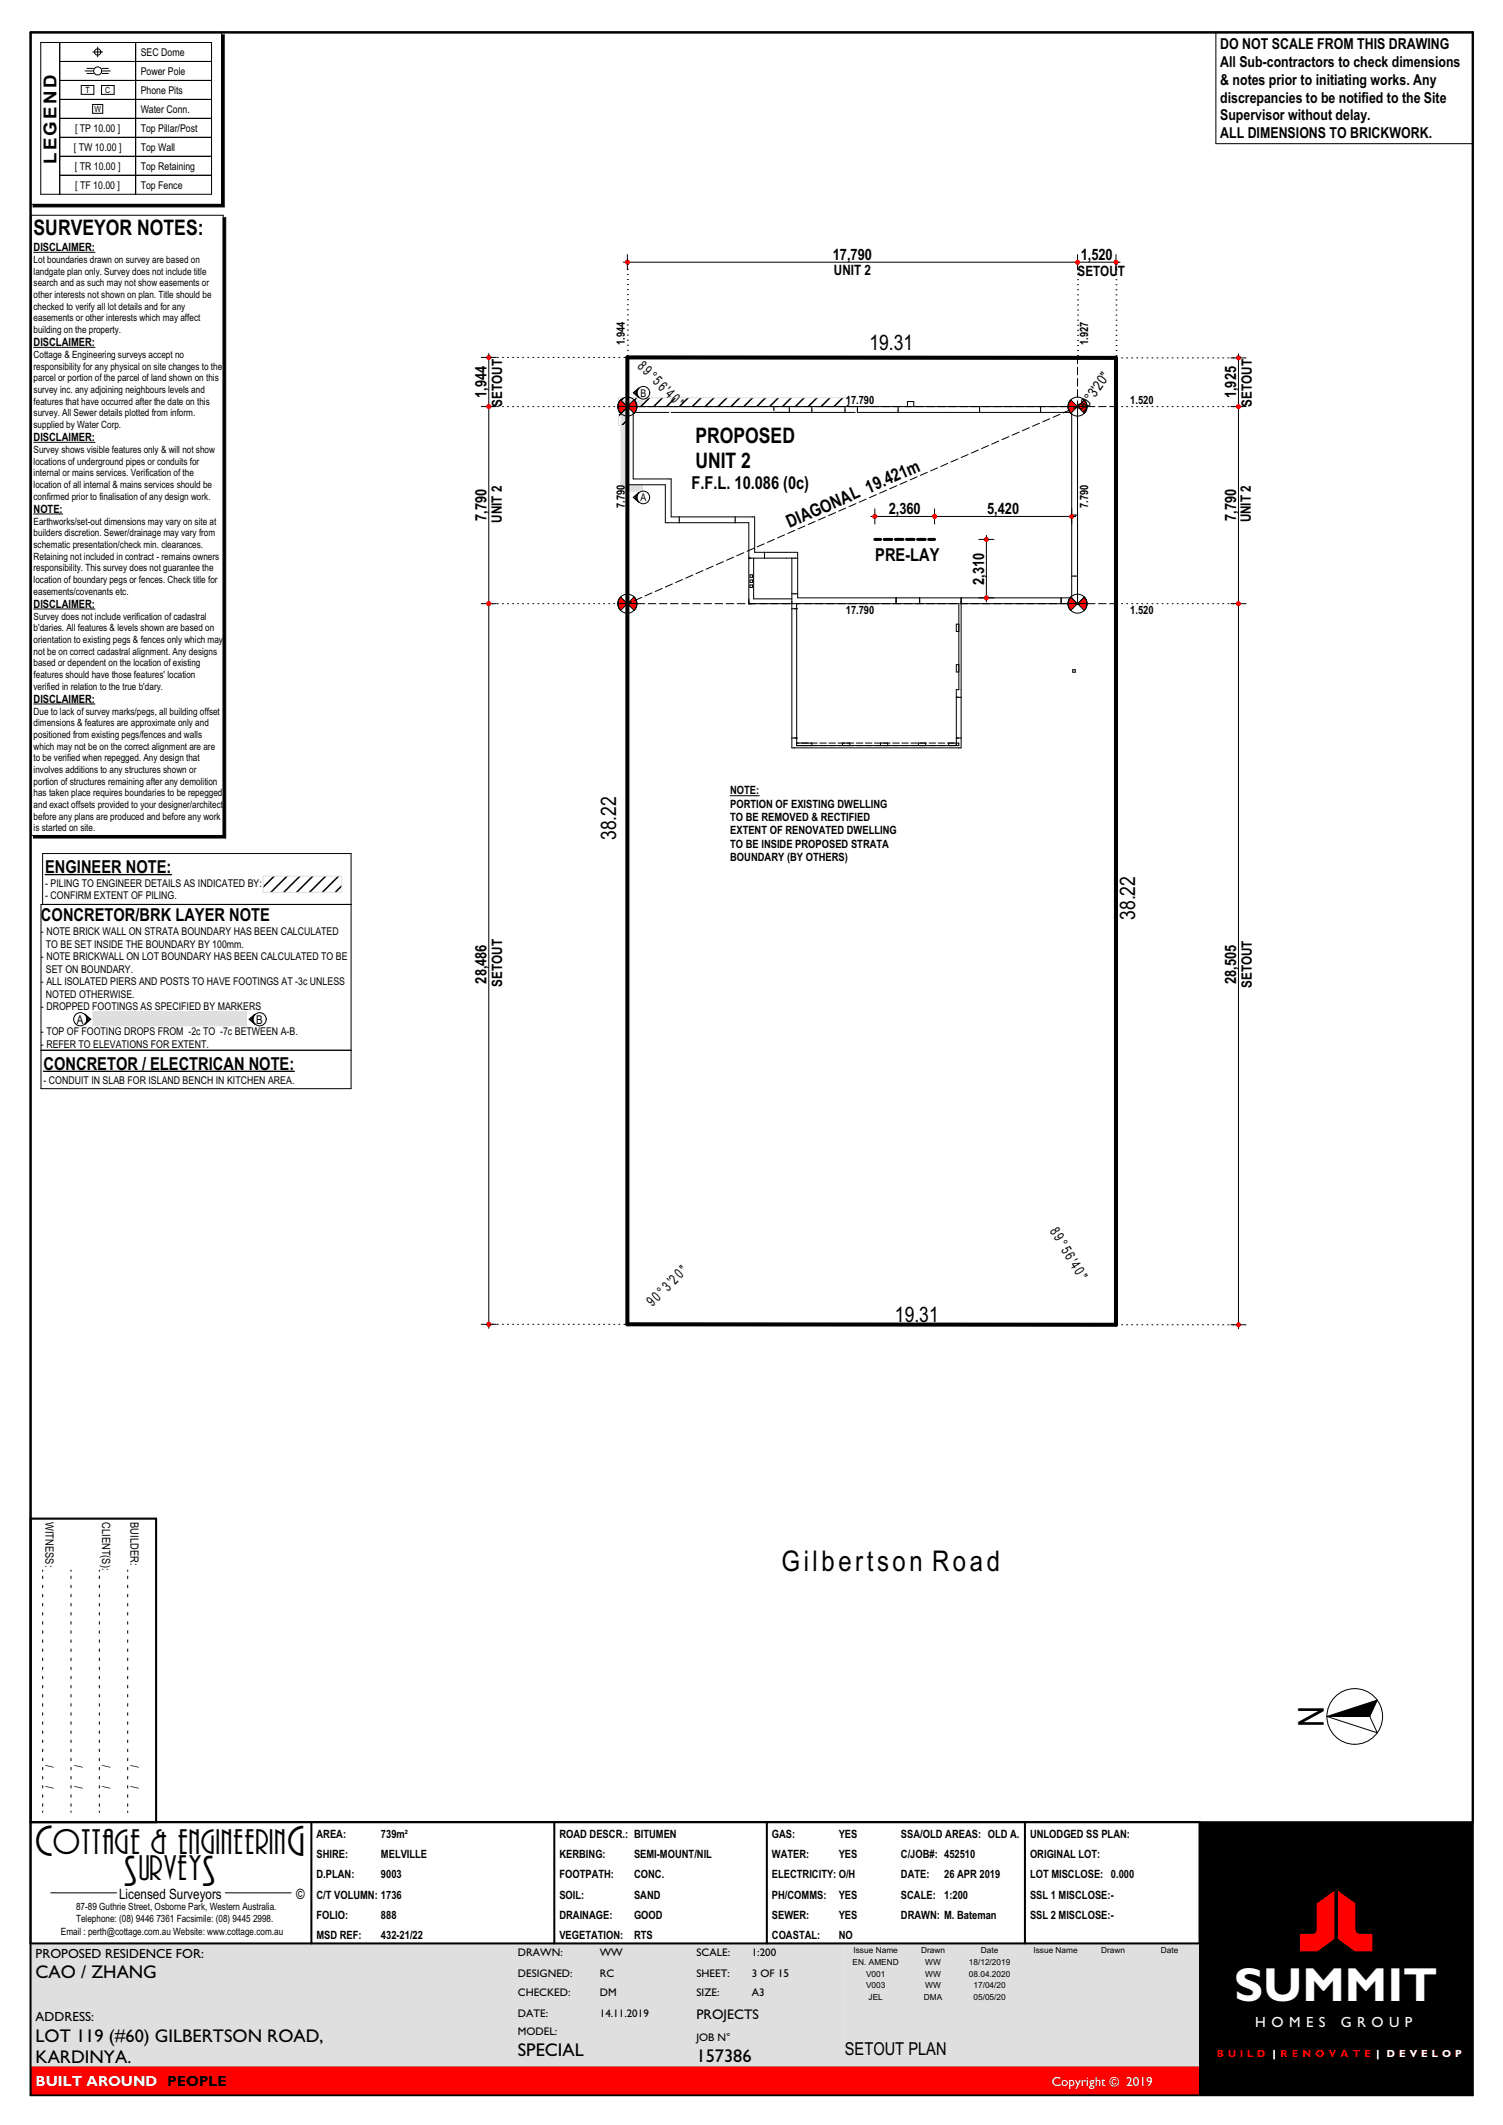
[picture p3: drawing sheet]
<svg xmlns="http://www.w3.org/2000/svg" width="297mm" height="420mm" viewBox="0 0 297 420" stroke-linecap="round" stroke-linejoin="round" font-family="sans-serif">
<defs><g id="words">
<text font-size="9.5" fill="#fff" x="243.9" y="395.5">SUMMIT</text>
<g font-size="8">
<text x="7" y="366.8">C</text>
<text x="56.8" y="366.8">G</text>
<text x="24.5" y="372.8">S</text>
<text x="40" y="372.8">S</text>
</g>
<text font-size="7.1" x="261.6" y="341.3" transform="rotate(-90 261.6 341.3)">N</text>
<g font-size="6.5">
<text x="10.5" y="366.4">OTTAGE &amp; ENGINEERIN</text>
<text x="27.5" y="371.6">URVEY</text>
</g>
<text font-size="5.6" x="154.4" y="310.4">Gilbertson Road</text>
<g font-size="4.2">
<text x="6.6" y="46.5">SURVEYOR NOTES:</text>
<text x="171.8" y="69.1">19.31</text>
<text x="137.4" y="87.5">PROPOSED</text>
<text x="137.4" y="92.4">UNIT 2</text>
<text x="121.8" y="166" transform="rotate(-90 121.8 166)">38.22</text>
<text x="224.3" y="181.8" transform="rotate(-90 224.3 181.8)">38.22</text>
<text x="176.9" y="261.2">19.31</text>
</g>
<g font-size="3.6">
<text x="7" y="391">CAO / ZHANG</text>
<text x="7" y="403.6">LOT 119 (#60) GILBERTSON ROAD,</text>
<text x="7" y="407.8">KARDINYA.</text>
<text x="102.3" y="406.3">SPECIAL</text>
<text x="137.6" y="407.6">157386</text>
</g>
<g font-size="3.5">
<text x="11.2" y="32.5" transform="rotate(-90 11.2 32.5)">LEGEND</text>
<text x="136.7" y="96.6">F.F.L. 10.086 (0c)</text>
<text x="156" y="104.4" transform="rotate(-24 156 104.4)">DIAGONAL 19.421m</text>
<text x="173" y="110.8">PRE-LAY</text>
<text x="8.9" y="172.5">ENGINEER NOTE:</text>
<text x="8.1" y="182.1">CONCRETOR/BRK LAYER NOTE</text>
<text x="8.6" y="211.4">CONCRETOR / ELECTRICAN NOTE:</text>
<text x="167" y="406.2">SETOUT PLAN</text>
</g>
<g font-size="3.1">
<text x="164.6" y="51.4">17,790</text>
<text x="213.6" y="51.4">1,520</text>
<text x="96.1" y="78.7" transform="rotate(-90 96.1 78.7)">1,944</text>
<text x="244.3" y="78.7" transform="rotate(-90 244.3 78.7)">1,925</text>
<text x="175.6" y="101.6">2,360</text>
<text x="195.1" y="101.6">5,420</text>
<text x="96.1" y="103" transform="rotate(-90 96.1 103)">7,790</text>
<text x="244.3" y="103" transform="rotate(-90 244.3 103)">7,790</text>
<text x="194.5" y="115.6" transform="rotate(-90 194.5 115.6)">2,310</text>
<text x="96.1" y="194.4" transform="rotate(-90 96.1 194.4)">28,486</text>
<text x="244.3" y="194.4" transform="rotate(-90 244.3 194.4)">28,505</text>
</g>
<g font-size="3">
<text x="241.1" y="9.6">DO NOT SCALE FROM THIS DRAWING</text>
<text x="241.1" y="13.2">All Sub-contractors to check dimensions</text>
<text x="241.1" y="16.7">&amp; notes prior to initiating works. Any</text>
<text x="241.1" y="20.3">discrepancies to be notified to the Site</text>
<text x="241.1" y="23.8">Supervisor without delay.</text>
<text x="241.1" y="27.4">ALL DIMENSIONS TO BRICKWORK.</text>
</g>
<g font-size="2.9" fill="#fff">
<text x="248.1" y="400.6">H O M E S</text>
<text x="264.9" y="400.6">G R O U P</text>
<text x="7" y="412.3">BUILT AROUND PEOPLE</text>
</g>
<g font-size="2.8">
<text x="164.8" y="54.3">UNIT 2</text>
<text x="212.9" y="54.5">SETOUT</text>
<text x="125.8" y="72.5" transform="rotate(45 125.8 72.5)">89°56'40&quot;</text>
<text x="99.2" y="80.4" transform="rotate(-90 99.2 80.4)">SETOUT</text>
<text x="214.3" y="81.6" transform="rotate(-55 214.3 81.6)">90°3'20&quot;</text>
<text x="247.4" y="80.4" transform="rotate(-90 247.4 80.4)">SETOUT</text>
<text x="99.1" y="103.4" transform="rotate(-90 99.1 103.4)">UNIT 2</text>
<text x="247.2" y="103.3" transform="rotate(-90 247.2 103.3)">UNIT 2</text>
<text x="99.2" y="195" transform="rotate(-90 99.2 195)">SETOUT</text>
<text x="247.4" y="195.3" transform="rotate(-90 247.4 195.3)">SETOUT</text>
<text x="207.4" y="243.3" transform="rotate(59 207.4 243.3)">89°56'40&quot;</text>
<text x="129" y="258.4" transform="rotate(-45 129 258.4)">90°3'20&quot;</text>
<text x="23.5" y="375.3">Licensed Surveyors</text>
<text x="58.5" y="375.3">©</text>
<text x="137.6" y="399.1">PROJECTS</text>
</g>
<g font-size="2.6">
<text x="7" y="387.1">PROPOSED RESIDENCE FOR:</text>
<text x="7" y="399.5">ADDRESS:</text>
</g>
<text font-size="2.6" fill="#fff" x="207.8" y="412.4">Copyright © 2019</text>
<text font-size="2.5" x="277.6" y="398.5">200</text>
<g font-size="2.4">
<text x="15.2" y="202.3">A</text>
<text x="50.7" y="202.3">B</text>
</g>
<g font-size="2.3">
<text x="6.6" y="49.6">DISCLAIMER:</text>
<text x="6.6" y="68.4">DISCLAIMER:</text>
<text x="123.5" y="68.1" transform="rotate(-90 123.5 68.1)">1.944</text>
<text x="215" y="68.1" transform="rotate(-90 215 68.1)">1.927</text>
<text x="167.1" y="79.8">17.790</text>
<text x="223.4" y="79.8">1.520</text>
<text x="6.6" y="87.2">DISCLAIMER:</text>
<text x="6.6" y="101.3">NOTE:</text>
<text x="123.5" y="100.4" transform="rotate(-90 123.5 100.4)">7.790</text>
<text x="215" y="100.4" transform="rotate(-90 215 100.4)">7.790</text>
<text x="6.6" y="120.1">DISCLAIMER:</text>
<text x="167.1" y="121.4">17.790</text>
<text x="223.4" y="121.4">1.520</text>
<text x="6.6" y="138.9">DISCLAIMER:</text>
<text x="144.3" y="157">NOTE:</text>
<text x="144.3" y="159.6">PORTION OF EXISTING DWELLING</text>
<text x="144.3" y="162.3">TO BE REMOVED &amp; RECTIFIED</text>
<text x="144.3" y="164.9">EXTENT OF RENOVATED DWELLING</text>
<text x="144.3" y="167.5">TO BE INSIDE PROPOSED STRATA</text>
<text x="144.3" y="170.2">BOUNDARY (BY OTHERS)</text>
<text x="9" y="300.8" transform="rotate(90 9 300.8)">WITNESS:</text>
<text x="20.2" y="300.8" transform="rotate(90 20.2 300.8)">CLIENT(S):</text>
<text x="25.8" y="300.8" transform="rotate(90 25.8 300.8)">BUILDER:</text>
<text x="9" y="348.8" transform="rotate(90 9 348.8)">/</text>
<text x="9" y="352.9" transform="rotate(90 9 352.9)">/</text>
<text x="14.7" y="348.8" transform="rotate(90 14.7 348.8)">/</text>
<text x="14.7" y="352.9" transform="rotate(90 14.7 352.9)">/</text>
<text x="20.2" y="348.8" transform="rotate(90 20.2 348.8)">/</text>
<text x="20.2" y="352.9" transform="rotate(90 20.2 352.9)">/</text>
<text x="25.8" y="348.8" transform="rotate(90 25.8 348.8)">/</text>
<text x="25.8" y="352.9" transform="rotate(90 25.8 352.9)">/</text>
<text x="62.5" y="363.2">AREA:</text>
<text x="75.3" y="363.2">739m²</text>
<text x="110.5" y="363.2">ROAD DESCR.: BITUMEN</text>
<text x="152.5" y="363.2">GAS:</text>
<text x="165.7" y="363.2">YES</text>
<text x="178" y="363.2">SSA/OLD AREAS: OLD A.</text>
<text x="203.5" y="363.2">UNLODGED SS PLAN:</text>
<text x="62.5" y="367.2">SHIRE:</text>
<text x="62.5" y="371.2">D.PLAN:</text>
<text x="75.3" y="367.2">MELVILLE</text>
<text x="75.3" y="371.2">9003</text>
<text x="110.5" y="367.2">KERBING:</text>
<text x="110.5" y="371.2">FOOTPATH:</text>
<text x="125.3" y="367.2">SEMI-MOUNT/NIL</text>
<text x="125.3" y="371.2">CONC.</text>
<text x="152.5" y="367.2">WATER:</text>
<text x="152.5" y="371.2">ELECTRICITY: O/H</text>
<text x="165.7" y="367.2">YES</text>
<text x="178" y="367.2">C/JOB#: 452510</text>
<text x="178" y="371.2">DATE:</text>
<text x="186.6" y="371.2">26 APR 2019</text>
<text x="203.5" y="367.2">ORIGINAL LOT:</text>
<text x="203.5" y="371.2">LOT MISCLOSE: 0.000</text>
<text x="62.5" y="375.2">C/T VOLUMN: 1736</text>
<text x="110.5" y="375.2">SOIL:</text>
<text x="125.3" y="375.2">SAND</text>
<text x="152.5" y="375.2">PH/COMMS:</text>
<text x="165.7" y="375.2">YES</text>
<text x="178" y="375.2">SCALE:</text>
<text x="186.6" y="375.2">1:200</text>
<text x="203.5" y="375.2">SSL 1 MISCLOSE:-</text>
<text x="62.5" y="379.2">FOLIO:</text>
<text x="62.5" y="383.2">MSD REF:</text>
<text x="75.3" y="379.2">888</text>
<text x="75.3" y="383.2">432-21/22</text>
<text x="110.5" y="379.2">DRAINAGE:</text>
<text x="110.5" y="383.2">VEGETATION:</text>
<text x="125.3" y="379.2">GOOD</text>
<text x="125.3" y="383.2">RTS</text>
<text x="152.5" y="379.2">SEWER:</text>
<text x="152.5" y="383.2">COASTAL:</text>
<text x="165.7" y="379.2">YES</text>
<text x="165.7" y="383.2">NO</text>
<text x="178" y="379.2">DRAWN: M. Bateman</text>
<text x="203.5" y="379.2">SSL 2 MISCLOSE:-</text>
</g>
<g font-size="2.2">
<text x="102.3" y="386.7">DRAWN:</text>
<text x="118.5" y="386.7">WW</text>
<text x="137.6" y="386.7">SCALE:</text>
<text x="148.6" y="386.7">1:200</text>
<text x="102.3" y="394.6">CHECKED:</text>
<text x="102.3" y="390.7">DESIGNED:</text>
<text x="118.5" y="390.7">RC</text>
<text x="118.5" y="394.6">DM</text>
<text x="137.6" y="390.7">SHEET:</text>
<text x="137.6" y="394.6">SIZE:</text>
<text x="148.6" y="390.7">3 OF 15</text>
<text x="148.6" y="394.5">A3</text>
<text x="102.3" y="398.6">DATE:</text>
<text x="118.5" y="398.6">14.11.2019</text>
<text x="102.3" y="402.2">MODEL:</text>
<text x="137.6" y="403.4">JOB N°</text>
</g>
<g font-size="2.1">
<text x="27.8" y="11">SEC Dome</text>
<text x="27.8" y="14.8">Power Pole</text>
<text x="27.8" y="18.5">Phone Pits</text>
<text x="27.8" y="22.3">Water Conn.</text>
<text x="14.6" y="29.8">[ TW 10.00 ]</text>
<text x="14.8" y="26">[ TP 10.00 ]</text>
<text x="27.8" y="29.8">Top Wall</text>
<text x="27.8" y="26">Top Pillar/Post</text>
<text x="14.8" y="33.5">[ TR 10.00 ]</text>
<text x="27.8" y="33.5">Top Retaining</text>
<text x="14.9" y="37.3">[ TF 10.00 ]</text>
<text x="27.8" y="37.3">Top Fence</text>
<text x="126.6" y="78.4">B</text>
<text x="126.5" y="99.1">A</text>
<text x="8.9" y="175.3">- PILING TO ENGINEER DETAILS AS INDICATED BY:</text>
<text x="8.9" y="177.8">- CONFIRM EXTENT OF PILING.</text>
<text x="8.1" y="184.9">-</text>
<text x="9.2" y="184.9">NOTE BRICK WALL ON STRATA BOUNDARY HAS BEEN CALCULATED</text>
<text x="8.1" y="189.8">-</text>
<text x="9.1" y="187.3">TO BE SET INSIDE THE BOUNDARY BY 100mm.</text>
<text x="9.2" y="189.8">NOTE BRICKWALL ON LOT BOUNDARY HAS BEEN CALCULATED TO BE</text>
<text x="8.1" y="194.7">-</text>
<text x="9.1" y="192.3">SET ON BOUNDARY.</text>
<text x="9.1" y="197.2">NOTED OTHERWISE.</text>
<text x="9.2" y="194.7">ALL ISOLATED PIERS AND POSTS TO HAVE FOOTINGS AT -3c UNLESS</text>
<text x="8.1" y="199.7">-</text>
<text x="9.2" y="199.7">DROPPED FOOTINGS AS SPECIFIED BY MARKERS</text>
<text x="8.1" y="204.6">-</text>
<text x="8.1" y="207.1">-</text>
<text x="9.2" y="204.6">TOP OF FOOTING DROPS FROM -2c TO -7c BETWEEN A-B.</text>
<text x="9.2" y="207.1">REFER TO ELEVATIONS FOR EXTENT.</text>
<text x="8.6" y="214.2">- CONDUIT IN SLAB FOR ISLAND BENCH IN KITCHEN AREA.</text>
</g>
<g font-size="2">
<text x="6.6" y="52">Lot boundaries drawn on survey are based on</text>
<text x="6.6" y="54.3">landgate plan only. Survey does not include title</text>
<text x="6.6" y="56.6">search and as such may not show easements or</text>
<text x="6.6" y="58.9">other interests not shown on plan. Title should be</text>
<text x="6.6" y="61.2">checked to verify all lot details and for any</text>
<text x="6.6" y="63.5">easements or other interests which may affect</text>
<text x="6.6" y="65.8">building on the property.</text>
<text x="6.6" y="70.8">Cottage &amp; Engineering surveys accept no</text>
<text x="6.6" y="73.1">responsibility for any physical on site changes to the</text>
<text x="6.6" y="75.4">parcel or portion of the parcel of land shown on this</text>
<text x="6.6" y="77.7">survey inc. any adjoining neighbours levels and</text>
<text x="6.6" y="80">features that have occurred after the date on this</text>
<text x="6.6" y="82.3">survey. All Sewer details plotted from inform.</text>
<text x="6.6" y="84.6">supplied by Water Corp.</text>
<text x="6.6" y="89.5">Survey shows visible features only &amp; will not show</text>
<text x="6.6" y="91.8">locations of underground pipes or conduits for</text>
<text x="6.6" y="94.1">internal or mains services. Verification of the</text>
<text x="6.6" y="96.4">location of all internal &amp; mains services should be</text>
<text x="6.6" y="98.8">confirmed prior to finalisation of any design work.</text>
<text x="6.6" y="103.7">Earthworks/set-out dimensions may vary on site at</text>
<text x="6.6" y="106">builders discretion. Sewer/drainage may vary from</text>
<text x="6.6" y="108.3">schematic presentation/check min. clearances.</text>
<text x="6.6" y="110.6">Retaining not included in contract - remains owners</text>
<text x="6.6" y="112.9">responsibility. This survey does not guarantee the</text>
<text x="6.6" y="115.2">location of boundary pegs or fences. Check title for</text>
<text x="6.6" y="117.5">easements/covenants etc.</text>
<text x="6.6" y="122.5">Survey does not include verification of cadastral</text>
<text x="6.6" y="124.8">b'daries. All features &amp; levels shown are based on</text>
<text x="6.6" y="127.1">orientation to existing pegs &amp; fences only which may</text>
<text x="6.6" y="129.4">not be on correct cadastral alignment. Any designs</text>
<text x="6.6" y="131.7">based or dependent on the location of existing</text>
<text x="6.6" y="134">features should have those features' location</text>
<text x="6.6" y="136.3">verified in relation to the true b'dary.</text>
<text x="6.6" y="141.2">Due to lack of survey marks/pegs, all building offset</text>
<text x="6.6" y="143.6">dimensions &amp; features are approximate only and</text>
<text x="6.6" y="145.9">positioned from existing pegs/fences and walls</text>
<text x="6.6" y="148.2">which may not be on the correct alignment are are</text>
<text x="6.6" y="150.5">to be verified when repegged. Any design that</text>
<text x="6.6" y="152.8">involves additions to any structures shown or</text>
<text x="6.6" y="155.1">portion of structures remaining after any demolition</text>
<text x="6.6" y="157.4">has taken place requires boundaries to be repegged</text>
<text x="6.6" y="159.7">and exact offsets provided to your designer/architect</text>
<text x="6.6" y="162">before any plans are produced and before any work</text>
<text x="6.6" y="164.3">is started on site.</text>
<text x="15" y="377.5">87-89 Guthrie Street, Osborne Park, Western Australia.</text>
<text x="12" y="382.5">Email : perth@cottage.com.au Website: www.cottage.com.au</text>
<text x="15" y="380">Telephone: (08) 9446 7361 Facsimile: (08) 9445 2998.</text>
</g>
<g font-size="2" fill="#f00">
<text x="240.4" y="406.5">B U I L D</text>
<text x="274" y="406.5">D E V E L O P</text>
</g>
<text font-size="2" fill="#fff" x="251.5" y="406.5">| R E N O V A T E |</text>
<g font-size="1.7">
<text x="16.9" y="18.4">T</text>
<text x="18.6" y="22.1">W</text>
<text x="20.8" y="18.4">C</text>
</g>
<g font-size="1.6">
<text x="168.5" y="388.4">EN. AMEND</text>
<text x="168.7" y="386">Issue Name</text>
<text x="182" y="386">Drawn</text>
<text x="182.8" y="388.4">WW</text>
<text x="191.5" y="388.4">18/12/2019</text>
<text x="193.8" y="386">Date</text>
<text x="204.2" y="386">Issue Name</text>
<text x="217.6" y="386">Drawn</text>
<text x="229.4" y="386">Date</text>
<text x="171.1" y="390.7">V001</text>
<text x="171.1" y="393">V003</text>
<text x="171.6" y="395.2">JEL</text>
<text x="182.6" y="395.2">DMA</text>
<text x="182.8" y="390.7">WW</text>
<text x="182.8" y="393">WW</text>
<text x="191.5" y="390.7">08.04.2020</text>
<text x="192.4" y="393">17/04/20</text>
<text x="192.4" y="395.2">05/05/20</text>
</g>
</g></defs>
<path d="M166.9 384.1h70.1v18.6h-70.1z" fill-rule="evenodd" fill="#dfdfdf"/>
<!-- layer: O__TITLE -->
<path d="M6 408.4h231v5.7h-231z" fill-rule="evenodd" fill="#f00"/>
<path d="M6 384.1h160.9v18.6h70.1v5.7h-231z" fill-rule="evenodd" fill="#dfdfdf"/>
<path d="M237 360.1h54v54h-54z" fill-rule="evenodd" fill="#000"/>
<g fill="#f00">
<path d="M260.2 376.2l3.5-2.5v9.5l-3.4 2.5h-3.4v-3.5h2.6l.6-.3 .1-.4z" fill-rule="evenodd"/>
<path d="M264.4 373.7l3.5 2.5v5.3l.1 .4 .6 .3h2.6v3.5h-3.4l-3.4-2.5z" fill-rule="evenodd"/>
</g>
<g fill="none" stroke="#000" stroke-width=".2">
<path d="M240.3 6.4h50.7v22h-50.7zM6 300.1h24.8v60h-24.8zM8.4 310.3v.3M8.4 311.5v.5M8.4 313.3v.5M8.4 315.1v.5M8.4 316.9v.5M8.4 318.7v.5M14 310.3v.3M14 311.5v.5M14 313.3v.5M14 315.1v.5"/>
<path d="M14 316.9v.5M14 318.7v.5M19.6 310.3v.3M19.6 311.5v.5M19.6 313.3v.5M19.6 315.1v.5M19.6 316.9v.5M19.6 318.7v.5M25.2 310.3v.3M25.2 311.5v.5M25.2 313.3v.5M25.2 315.1v.5"/>
<path d="M25.2 316.9v.5M25.2 318.7v.5M8.4 320.5v.5M8.4 322.3v.5M8.4 324.1v.5M8.4 325.9v.5M8.4 327.7v.5M8.4 329.5v.5M8.4 331.3v.5M8.4 333.1v.5M8.4 334.9v.5M8.4 336.7v.5"/>
<path d="M8.4 338.5v.5M14 320.5v.5M14 322.3v.5M14 324.1v.5M14 325.9v.5M14 327.7v.5M14 329.5v.5M14 331.3v.5M14 333.1v.5M14 334.9v.5M14 336.7v.5M14 338.5v.5"/>
<path d="M19.6 320.5v.5M19.6 322.3v.5M19.6 324.1v.5M19.6 325.9v.5M19.6 327.7v.5M19.6 329.5v.5M19.6 331.3v.5M19.6 333.1v.5M19.6 334.9v.5M19.6 336.7v.5M19.6 338.5v.5M25.2 320.5v.5"/>
<path d="M25.2 322.3v.5M25.2 324.1v.5M25.2 325.9v.5M25.2 327.7v.5M25.2 329.5v.5M25.2 331.3v.5M25.2 333.1v.5M25.2 334.9v.5M25.2 336.7v.5M25.2 338.5v.5M262.2 339.3l10-3.3-1.5 3.3M262.2 339.3h8.5"/>
<path d="M262.2 339.3l10 3.2-1.5-3.2M8.4 340.3v.5M8.4 342.1v.5M8.4 343.9v.5M8.4 345.7v.5M8.4 347.5v.5M8.4 349.3v.5M8.4 351.1v.5M8.4 352.9v.5M8.4 354.7v.5M8.4 356.5v.5M8.4 358v.2"/>
<path d="M14 340.3v.5M14 342.1v.5M14 343.9v.5M14 345.7v.5M14 347.5v.5M14 349.3v.5M14 351.1v.5M14 352.9v.5M14 354.7v.5M14 356.5v.5M14 358v.2M19.6 340.3v.5"/>
<path d="M19.6 342.1v.5M19.6 343.9v.5M19.6 345.7v.5M19.6 347.5v.5M19.6 349.3v.5M19.6 351.1v.5M19.6 352.9v.5M19.6 354.7v.5M19.6 356.5v.5M19.6 358v.2M25.2 340.3v.5M25.2 342.1v.5"/>
<path d="M25.2 343.9v.5M25.2 345.7v.5M25.2 347.5v.5M25.2 349.3v.5M25.2 351.1v.5M25.2 352.9v.5M25.2 354.7v.5M25.2 356.5v.5M25.2 358v.2M10 374.1h13M44.5 374.1h13"/>
<circle cx="267.7" cy="339.3" r="5.5"/>
</g>
<path d="M6 6.4h285v407.7h-285zM6 360.1h231v24h-231M61.5 360.1v24M109.5 360.1v24M151.5 360.1v24M202.5 360.1v24" fill="none" stroke="#000" stroke-width=".4"/>
<path d="M262.2 339.3l10-3.3-1.5 3.3z" fill="#000"/>
<!-- layer: 3 WALL 01_external -->
<g fill="none" stroke="#000" stroke-width=".2">
<path d="M157.9 146.9h-.5v.5h.5M158.4 146.9h1.3M158.4 147.4h1.3M160.2 146.9h1.3M160.2 147.4h1.3M162 146.9h1.3M162 147.4h1.3M163.8 146.9h1.3M163.8 147.4h1.3M165.6 146.9h1.3M165.6 147.4h1.3M167.4 146.9h1.3"/>
<path d="M167.4 147.4h1.3M169.2 146.9h1.3M169.2 147.4h1.3M171 146.9h1.3M171 147.4h1.3M172.8 146.9h1.3M172.8 147.4h1.3M174.6 146.9h1.3M174.6 147.4h1.3M176.4 146.9h1.3M176.4 147.4h1.3M178.2 146.9h1.3"/>
<path d="M178.2 147.4h1.3M180 146.9h1.3M180 147.4h1.3M181.8 146.9h1.3M181.8 147.4h1.3M183.6 146.9h1.3M183.6 147.4h1.3M185.4 146.9h1.3M185.4 147.4h1.3M187.2 146.9h1.3M187.2 147.4h1.3M189 146.9h.5v.5h-.5"/>
</g>
<!-- layer: 1 SITE 04_setout -->
<g fill="#000">
<path d="M16.8 200.5l1.1 1h-.7l-.1-.6z" fill-rule="evenodd"/>
<path d="M17.2 201.5h.7l-1.1 .9 .3-.4z" fill-rule="evenodd"/>
<path d="M49.2 201.5h.7l.1 .5 .3 .4z" fill-rule="evenodd"/>
<path d="M49.2 201.5l1.1-1-.3 .4-.1 .6z" fill-rule="evenodd"/>
</g>
<g fill="none" stroke="#000" stroke-width=".2">
<path d="M16.8 200.5l1.1 1-1.1 .9a1.37 1.37 0 0 0 0-1.9zM49.2 201.5l1.1-1a1.37 1.37 0 0 0 0 1.9z"/>
<circle cx="15.9" cy="201.5" r="1.3"/>
<circle cx="51.3" cy="201.5" r="1.3"/>
</g>
<!-- layer: 3 WALL 06_build up -->
<path d="M122.7 79.1h4.3v1.3h-3v15.4h3v1.3h-4.3z" fill-rule="evenodd" fill="#dfdfdf"/>
<path d="M122.7 79.1h4.3v1.3h-3v15.4h3v1.3h-4.3z" fill="none" stroke="#dfdfdf" stroke-width=".2"/>
<!-- layer: 3 WALL 06_PILING -->
<g fill="none" stroke="#000" stroke-width=".3">
<path d="M123.3 78.6l-1.1 1.1M125.8 78.6l-1.7 1.8M128.4 78.6l-1.8 1.8M130.9 78.6l-1.7 1.8M133.5 78.6l-1.8 1.8M136 78.6l-1.7 1.8M138.5 78.6l-1.7 1.8M141.1 78.6l-1.8 1.8M143.6 78.6l-1.7 1.8M146.2 78.6l-1.8 1.8M148.7 78.6l-1.7 1.8M151.3 78.6l-1.8 1.8"/>
<path d="M153.8 78.6l-1.7 1.8M156.4 78.6l-1.8 1.8M158.9 78.6l-1.7 1.8M161.5 78.6l-1.8 1.8M164 78.6l-1.7 1.8M166.6 78.6l-1.8 1.8M167.8 79.9l-.5 .5M124 83l-1.1 1.1M124 80.5l-1.8 1.7"/>
</g>
<path d="M122.2 78.6h45.6v1.8h-43.8v3.7h-1.8z" fill="none" stroke="#dfdfdf" stroke-width=".2"/>
<!-- layer: 1 SITE 04_setout -->
<path d="M18.4 200h30.3v2.8h-30.3z" fill-rule="evenodd" fill="#dfdfdf"/>
<path d="M52 173.2h15.5v3.2h-15.5zM18.4 200h30.3v2.8h-30.3z" fill="none" stroke="#dfdfdf" stroke-width=".2"/>
<path d="M54.2 173.2l-2.2 2.2M56.7 173.2l-3.2 3.2M59.3 173.2l-3.2 3.2M61.8 173.2l-3.2 3.2M64.4 173.2l-3.2 3.2M66.9 173.2l-3.2 3.2M67.5 175.1l-1.3 1.3" fill="none" stroke="#000" stroke-width=".3"/>
<!-- layer: 3 WALL 01_external -->
<g fill="none" stroke="#000" stroke-width=".2">
<path d="M131.5 80.4h-7.5v15.4h7.5v7.5h16.5v16M131.5 81.5h-6.4v13.2h7.5v7.5h16.5v7h8.5v9h54.2v-36.7h-33.9M177.9 80.4h35v38.9h-23v-1.1M193.6 80.4v1.1M205.6 80.4v1.1M134.2 102.2v1.1M145.3 102.2v1.1M148 110.3h.1M148 119.3h.1M148 110.3h9.6M148 119.3h8.5M148.9 110.3v8.1h7.6"/>
<path d="M151.1 109.2v1.1M156.5 119.3h.1M156.5 110.3v9M156.5 117.4h1.1M157.4 119.3h32.1M177.1 118.2v1.1M181.7 118.2v1.1M209.7 118.2v1.1M211.8 101.8h1.1M211.8 113.9h1.1M189 137.8h.1M189 137.8h.9"/>
<path d="M189 123.4h.5v1.4h-.5zM189 131.4h.5v1.4h-.5zM189.5 136.3h-.5v11.1h-31.6M189.9 136.3v11.5h-33.4M157.4 146.9h3v.5M166.5 147.4v-.5h1.4v.5M174 147.4v-.5h1.4v.5M181.5 147.4v-.5h1.4v.5M189 145.9h.1M189 145.9h.9M189 146.9h-1.5v.5"/>
</g>
<path d="M160.4 80.4h6.6v1.1h-6.6z" fill-rule="evenodd" fill="#fff"/>
<path d="M131.5 81.5h.7M131.5 80.4h46.4M132.6 81.5h36.4M152.9 80.4v.7M156 80.4v1.1M160.4 80.4v1.1M167 80.4v1.1M169.4 80.4v1.1h8.5M177.5 80.4v1.1M189.5 119.3v17M189.9 119.3v17" fill="none" stroke="#000" stroke-width=".2"/>
<!-- layer: 1 SITE 04_setout -->
<g fill="#000">
<path d="M125.1 77.6h.7l.1 .5 .3 .5z" fill-rule="evenodd"/>
<path d="M125.1 77.6l1.1-.9-.3 .4-.1 .5z" fill-rule="evenodd"/>
<path d="M125.1 98.3l1.1-.9-.3 .4-.1 .5z" fill-rule="evenodd"/>
<path d="M125.1 98.3h.7l.1 .5 .3 .4z" fill-rule="evenodd"/>
</g>
<g fill="none" stroke="#000" stroke-width=".2">
<path d="M125.1 77.6l1.1-.9a1.31 1.31 0 0 0 0 1.9zM125.1 98.3l1.1-.9a1.31 1.31 0 0 0 0 1.8z"/>
<circle cx="127.1" cy="77.6" r="1.25"/>
<circle cx="127.1" cy="98.3" r="1.25"/>
</g>
<path d="M122.6 118l1.4 1.3h-1.9l.1-.7z" fill-rule="evenodd" fill="#f00"/>
<path d="M122.6 118l1.4 1.3h-1.9l.1-.7z" fill="none" stroke="#000" stroke-width=".2"/>
<path d="M122.1 119.3h1.9l-1.4 1.3-.4-.6z" fill-rule="evenodd" fill="#f00"/>
<path d="M122.1 119.3h1.9l-1.4 1.3-.4-.6z" fill="none" stroke="#000" stroke-width=".2"/>
<path d="M125.3 118l.4 .6 .1 .7h-1.8z" fill-rule="evenodd" fill="#f00"/>
<path d="M124 119.3l1.3-1.3 .4 .6 .1 .7z" fill="none" stroke="#000" stroke-width=".2"/>
<path d="M124 119.3h1.8v.3l-.5 1z" fill-rule="evenodd" fill="#f00"/>
<path d="M124 119.3h1.8v.3l-.5 1z" fill="none" stroke="#000" stroke-width=".2"/>
<path d="M211.6 118l1.3 1.3h-1.9l.2-.7z" fill-rule="evenodd" fill="#f00"/>
<path d="M211.6 118l1.3 1.3h-1.9l.2-.7z" fill="none" stroke="#000" stroke-width=".2"/>
<path d="M211 119.3h1.9l-1.3 1.3-.4-.6z" fill-rule="evenodd" fill="#f00"/>
<path d="M211 119.3h1.9l-1.3 1.3-.4-.6z" fill="none" stroke="#000" stroke-width=".2"/>
<path d="M214.2 118l.5 .6 .1 .7h-1.9z" fill-rule="evenodd" fill="#f00"/>
<path d="M214.2 118l.5 .6 .1 .7h-1.9z" fill="none" stroke="#000" stroke-width=".2"/>
<path d="M212.9 119.3h1.9v.3l-.6 1z" fill-rule="evenodd" fill="#f00"/>
<path d="M212.9 119.3h1.9v.3l-.6 1z" fill="none" stroke="#000" stroke-width=".2"/>
<path d="M122.6 79l1.4 1.4h-1.9l.1-.7z" fill-rule="evenodd" fill="#f00"/>
<path d="M122.6 79l1.4 1.4h-1.9l.1-.7z" fill="none" stroke="#000" stroke-width=".2"/>
<path d="M122.1 80.4h1.9l-1.4 1.3-.4-.6z" fill-rule="evenodd" fill="#f00"/>
<path d="M122.1 80.4h1.9l-1.4 1.3-.4-.6z" fill="none" stroke="#000" stroke-width=".2"/>
<path d="M124 80.4l1.3-1.4 .5 1.1v.3z" fill-rule="evenodd" fill="#f00"/>
<path d="M124 80.4l1.3-1.4 .5 1.1v.3z" fill="none" stroke="#000" stroke-width=".2"/>
<path d="M124 80.4h1.8v.2l-.5 1.1z" fill-rule="evenodd" fill="#f00"/>
<path d="M124 80.4h1.8v.2l-.5 1.1z" fill="none" stroke="#000" stroke-width=".2"/>
<path d="M211.6 79l1.3 1.4h-1.9l.2-.7z" fill-rule="evenodd" fill="#f00"/>
<path d="M211.6 79l1.3 1.4h-1.9l.2-.7z" fill="none" stroke="#000" stroke-width=".2"/>
<path d="M211 80.4h1.9l-1.3 1.3-.4-.6z" fill-rule="evenodd" fill="#f00"/>
<path d="M211 80.4h1.9l-1.3 1.3-.4-.6z" fill="none" stroke="#000" stroke-width=".2"/>
<path d="M212.9 80.4l1.3-1.4 .6 1.1v.3z" fill-rule="evenodd" fill="#f00"/>
<path d="M212.9 80.4l1.3-1.4 .6 1.1v.3z" fill="none" stroke="#000" stroke-width=".2"/>
<path d="M212.9 80.4h1.9v.2l-.6 1.1z" fill-rule="evenodd" fill="#f00"/>
<g fill="none" stroke="#000" stroke-width=".2">
<path d="M124 70.6v1.3M124 72.6v1.5M124 74.8v1.5M124 77v1.5M124 79.2v1.6M212.9 70.7v1.2M212.9 72.6v1.5M212.9 74.8v1.5M212.9 77v1.5M212.9 79.2v1.6M124 80.4h.1M124 80.4h1.2"/>
<path d="M124 81.5v1.5M124 83.7v1.5M124 85.9v1.5M124 88.1v1.5M124 90.3v1.5M124 92.5v1.5M124 94.7v1.5M124 96.9v1.5M124 99.1v1.5M125.9 80.4h1.5M128.1 80.4h1.5M130.3 80.4h1.5"/>
<path d="M132.5 80.4h1.5M134.7 80.4h1.5M136.9 80.4h1.5M139.1 80.4h1.5M141.3 80.4h1.5M143.5 80.4h1.5M145.7 80.4h1.5M147.9 80.4h1.5M150.1 80.4h1.5M152.3 80.4h1.5M154.5 80.4h1.5M156.7 80.4h1.5"/>
<path d="M158.9 80.4h1.5M161.1 80.4h1.5M163.3 80.4h1.5M165.5 80.4h1.5M167.7 80.4h1.5M169.1 99.5l-1.3 .6M169.9 80.4h1.5M171.2 98.7l-1.4 .6M172.1 80.4h1.5M173.2 97.8l-1.4 .6M174.3 80.4h1.5M175.2 96.9l-1.4 .6"/>
<path d="M176.5 80.4h1.5M177.2 96l-1.4 .6M178.7 80.4h1.5M179.2 95.1l-1.4 .6M180.9 80.4h1.5M181.2 94.2l-1.3 .6M183.1 80.4h1.5M183.2 93.4l-1.3 .6M185.3 92.5l-1.4 .6M185.3 80.4h1.5M187.3 91.6l-1.4 .6M187.5 80.4h1.5"/>
<path d="M189.3 90.7l-1.4 .6M189.7 80.4h1.5M191.3 89.8l-1.4 .6M191.9 80.4h1.5M193.3 88.9l-1.4 .7M194.1 80.4h1.5M195.3 88.1l-1.3 .6M196.3 80.4h1.5M197.3 87.2l-1.3 .6M198.5 80.4h1.5M199.4 86.3l-1.4 .6M200.7 80.4h1.5"/>
<path d="M201.4 85.4l-1.4 .6M202.9 80.4h1.5M203.4 84.5l-1.4 .6M205.1 80.4h1.5M205.4 83.7l-1.4 .6M207.3 80.4h1.5M207.4 82.8l-1.3 .6M209.4 81.9l-1.3 .6M209.5 80.4h1.5M211.5 81l-1.4 .6M211.7 80.4h3.1M212.9 81.5v1.5"/>
<path d="M212.9 83.7v1.5M212.9 85.9v1.5M212.9 88.1v1.5M212.9 90.3v1.5M212.9 92.5v1.5M212.9 94.7v1.5M212.9 96.9v1.5M212.9 99.1v1.5M214.8 80.4l-.1 .7-.5 .6-1.3-1.3-.8 .3M214.9 80.4h1.5M217.1 80.4h1.5M219.3 80.4h1.2"/>
<path d="M124 119.3h.1M124 119.3h1.2M124 101.3v1.5M124 103.5v1.5M124 105.7v1.5M124 107.9v1.5M124 110.1v1.5M124 112.3v1.5M124 114.5v1.5M124 116.7v1.5M124 118.9v.4M124.8 119l-.8 .3"/>
<path d="M125.9 119.3h1.5M126.8 118.1l-1.4 .6M128.1 119.3h1.5M128.8 117.2l-1.3 .6M130.3 119.3h1.5M130.8 116.3l-1.3 .6M132.5 119.3h1.5M132.9 115.4l-1.4 .6M134.7 119.3h1.5M134.9 114.5l-1.4 .6M136.9 113.7l-1.4 .6M136.9 119.3h1.5"/>
<path d="M138.9 112.8l-1.4 .6M139.1 119.3h1.5M140.9 111.9l-1.4 .6M141.3 119.3h1.5M142.9 111l-1.3 .6M143.5 119.3h1.5M145 110.1l-1.4 .6M145.7 119.3h1.5M147 109.2l-1.4 .6M147.9 119.3h1.5M149 108.4l-1.4 .6M150.1 119.3h1.5"/>
<path d="M151 107.5l-1.4 .6M152.3 119.3h1.5M153 106.6l-1.4 .6M154.5 119.3h1.5M155 105.7l-1.3 .6M156.7 119.3h1.5M157 104.8l-1.3 .6M158.9 119.3h1.5M159.1 104l-1.4 .6M161.1 103.1l-1.4 .6M161.1 119.3h1.5M163.1 102.2l-1.4 .6"/>
<path d="M163.3 119.3h1.5M165.1 101.3l-1.4 .6M165.5 119.3h1.5M167.1 100.4l-1.4 .6M167.7 119.3h1.5M169.9 119.3h1.5M172.1 119.3h1.5M174.3 119.3h1.5M176.5 119.3h1.5M178.7 119.3h1.5M180.9 119.3h1.5M183.1 119.3h1.5"/>
<path d="M185.3 119.3h1.5M187.5 119.3h1.5M189.7 119.3h1.5M191.9 119.3h1.5M194.1 119.3h1.5M196.3 119.3h1.5M198.5 119.3h1.5M200.7 119.3h1.5M202.9 119.3h1.5M205.1 119.3h1.5M207.3 119.3h1.5M209.5 119.3h1.5"/>
<path d="M211.7 119.3h2.5M212.9 119.3h.1M212.9 101.3v1.5M212.9 103.5v1.5M212.9 105.7v1.5M212.9 107.9v1.5M212.9 110.1v1.5M212.9 112.3v1.5M212.9 114.5v1.5M212.9 116.7v1.5M212.9 118.9v.4M214.9 119.3h1.5"/>
<path d="M217.1 119.3h1.5M219.3 119.3h1.2"/>
<circle cx="124" cy="80.4" r="1.88"/>
<circle cx="212.9" cy="80.4" r="1.88"/>
<circle cx="124" cy="119.3" r="1.88"/>
<circle cx="212.9" cy="119.3" r="1.88"/>
</g>
<!-- layer: O__SITE_TITLE -->
<g fill="#000">
<path d="M6.6 40.4h37.2v-33.5h.5v34h-37.7z" fill-rule="evenodd"/>
<path d="M44.1 43h.5v122.6h-38v-.5h37.5z" fill-rule="evenodd"/>
</g>
<path d="M6.1 6.4h37.7v34h-37.7zM43.8 6.9h.5v34h-37.7v-.5M6.1 42.5h38v122.6h-38zM6.6 49.9h12.2M44.1 43h.5v122.6h-38v-.5M6.6 68.6h12.2M6.6 87.4h12.2M6.6 101.6h5.8M6.6 120.4h12.2M6.6 139.1h12.2" fill="none" stroke="#000" stroke-width=".2"/>
<!-- layer: 3 WALL 01_external -->
<path d="M212 132.4h.5v.5h-.5z" fill-rule="evenodd" fill="#fff"/>
<path d="M212 132.4h.5v.5h-.5z" fill="none" stroke="#000" stroke-width=".2"/>
<path d="M148.2 115.6h.5v.5h-.5z" fill-rule="evenodd" fill="#fff"/>
<path d="M148.2 115.6h.5v.5h-.5z" fill="none" stroke="#000" stroke-width=".2"/>
<path d="M148.2 114.6h.5v.5h-.5z" fill-rule="evenodd" fill="#fff"/>
<path d="M148.2 114.6h.5v.5h-.5z" fill="none" stroke="#000" stroke-width=".2"/>
<path d="M148.2 113.6h.5v.5h-.5z" fill-rule="evenodd" fill="#fff"/>
<path d="M179.2 80.4h.1v-1h1.3v1h.1M148.2 113.6h.5v.5h-.5z" fill="none" stroke="#000" stroke-width=".2"/>
<!-- layer: 2 SLAB 03_pre-lay -->
<path d="M172.9 106.6h1.1M174.7 106.6h1.5M176.9 106.6h1.5M179.1 106.6h1.5M181.3 106.6h1.5M183.5 106.6h1.2" fill="none" stroke="#000" stroke-width=".6"/>
<path d="M124 70.6l96.5 .1v191.1l-96.5-.1z" fill="none" stroke="#000" stroke-width=".8"/>
<!-- layer: 1 SITE 04_setout -->
<g fill="none" stroke="#000" stroke-width=".2">
<path d="M124 51.8h.1M124 52.2h.1M124 53.2h.1M124 54.2h.1M124 55.2h.1M124 56.2h.1M124 57.2h.1M124 58.2h.1M124 59.2h.1M212.9 51.8h.1M212.9 52.3h.1M212.9 53.3h.1"/>
<path d="M212.9 54.3h.1M212.9 55.3h.1M212.9 56.3h.1M212.9 57.3h.1M212.9 58.3h.1M212.9 59.3h.1M220.5 51.8h.1M220.5 52.3h.1M220.5 53.3h.1M220.5 54.3h.1M220.5 55.3h.1M220.5 56.3h.1"/>
<path d="M220.5 57.3h.1M220.5 58.3h.1M220.5 59.3h.1M96.6 70.6h.1M97.3 70.6h.1M98.3 70.6h.1M99.3 70.6h.1M100.3 70.6h.1M101.3 70.6h.1M102.3 70.6h.1M103.3 70.6h.1M104.3 70.6h.1"/>
<path d="M105.3 70.6h.1M106.3 70.6h.1M107.3 70.6h.1M108.3 70.6h.1M109.3 70.6h.1M110.3 70.6h.1M111.3 70.6h.1M112.3 70.6h.1M113.3 70.6h.1M114.3 70.6h.1M115.3 70.6h.1M116.3 70.6h.1"/>
<path d="M117.3 70.6h.1M118.3 70.6h.1M119.3 70.6h.1M120.3 70.6h.1M121.3 70.6h.1M122.3 70.6h.1M123.3 70.6h.1M124 60.2h.1M124 61.2h.1M124 62.2h.1M124 63.2h.1M124 64.2h.1"/>
<path d="M124 65.2h.1M124 66.2h.1M124 67.2h.1M124 68.2h.1M124 69.2h.1M124 70.2h.1M124 70.6h.1M212.9 60.3h.1M212.9 61.3h.1M212.9 62.3h.1M212.9 63.3h.1M212.9 64.3h.1"/>
<path d="M212.9 65.3h.1M212.9 66.3h.1M212.9 67.3h.1M212.9 68.3h.1M212.9 69.3h.1M212.9 70.3h.1M212.9 70.7h.1M220.5 60.3h.1M220.5 61.3h.1M220.5 62.3h.1M220.5 63.3h.1M220.5 64.3h.1"/>
<path d="M220.5 65.3h.1M220.5 66.3h.1M220.5 67.3h.1M220.5 68.3h.1M220.5 69.3h.1M220.5 70.3h.1M220.5 70.7h.1M220.6 70.7h.1M221.6 70.7h.1M222.6 70.7h.1M223.6 70.7h.1M224.6 70.7h.1"/>
<path d="M225.6 70.7h.1M226.6 70.7h.1M227.6 70.7h.1M228.6 70.7h.1M229.6 70.7h.1M230.6 70.7h.1M231.6 70.7h.1M232.6 70.7h.1M233.6 70.7h.1M234.6 70.7h.1M235.6 70.7h.1M236.6 70.7h.1"/>
<path d="M237.6 70.7h.1M238.6 70.7h.1M239.6 70.7h.1M240.6 70.7h.1M241.6 70.7h.1M242.6 70.7h.1M243.6 70.7h.1M244.6 70.7h.1M244.7 70.7h.1M96.6 80.4h.1M97.3 80.4h.1M98.3 80.4h.1"/>
<path d="M99.3 80.4h.1M100.3 80.4h.1M101.3 80.4h.1M102.3 80.4h.1M103.3 80.4h.1M104.3 80.4h.1M105.3 80.4h.1M106.3 80.4h.1M107.3 80.4h.1M108.3 80.4h.1M109.3 80.4h.1M110.3 80.4h.1"/>
<path d="M111.3 80.4h.1M112.3 80.4h.1M113.3 80.4h.1M114.3 80.4h.1M115.3 80.4h.1M116.3 80.4h.1M117.3 80.4h.1M118.3 80.4h.1M119.3 80.4h.1M120.3 80.4h.1M121.3 80.4h.1M122.3 80.4h.1"/>
<path d="M123.3 80.4h.1M124 80.4h.1M220.5 80.4h.1M220.6 80.4h.1M221.6 80.4h.1M222.6 80.4h.1M223.6 80.4h.1M224.6 80.4h.1M225.6 80.4h.1M226.6 80.4h.1M227.6 80.4h.1M228.6 80.4h.1"/>
<path d="M229.6 80.4h.1M230.6 80.4h.1M231.6 80.4h.1M232.6 80.4h.1M233.6 80.4h.1M234.6 80.4h.1M235.6 80.4h.1M236.6 80.4h.1M237.6 80.4h.1M238.6 80.4h.1M239.6 80.4h.1M240.6 80.4h.1"/>
<path d="M241.6 80.4h.1M242.6 80.4h.1M243.6 80.4h.1M244.6 80.4h.1M244.7 80.4h.1M96.6 119.3h.1M97.3 119.3h.1M98.3 119.3h.1M99.3 119.3h.1M100.3 119.3h.1M101.3 119.3h.1M102.3 119.3h.1"/>
<path d="M103.3 119.3h.1M104.3 119.3h.1M105.3 119.3h.1M106.3 119.3h.1M107.3 119.3h.1M108.3 119.3h.1M109.3 119.3h.1M110.3 119.3h.1M111.3 119.3h.1M112.3 119.3h.1M113.3 119.3h.1M114.3 119.3h.1"/>
<path d="M115.3 119.3h.1M116.3 119.3h.1M117.3 119.3h.1M118.3 119.3h.1M119.3 119.3h.1M120.3 119.3h.1M121.3 119.3h.1M122.3 119.3h.1M123.3 119.3h.1M124 119.3h.1M220.5 119.3h.1M220.6 119.3h.1"/>
<path d="M221.6 119.3h.1M222.6 119.3h.1M223.6 119.3h.1M224.6 119.3h.1M225.6 119.3h.1M226.6 119.3h.1M227.6 119.3h.1M228.6 119.3h.1M229.6 119.3h.1M230.6 119.3h.1M231.6 119.3h.1M232.6 119.3h.1"/>
<path d="M233.6 119.3h.1M234.6 119.3h.1M235.6 119.3h.1M236.6 119.3h.1M237.6 119.3h.1M238.6 119.3h.1M239.6 119.3h.1M240.6 119.3h.1M241.6 119.3h.1M242.6 119.3h.1M243.6 119.3h.1M244.6 119.3h.1"/>
<path d="M244.7 119.3h.1M244.7 119.7v141.7M96.6 261.7h.1M97.3 261.7h.1M98.3 261.7h.1M99.3 261.7h.1M100.3 261.7h.1M101.3 261.7h.1M102.3 261.7h.1M103.3 261.7h.1M104.3 261.7h.1M105.3 261.7h.1"/>
<path d="M106.3 261.7h.1M107.3 261.7h.1M108.3 261.7h.1M109.3 261.7h.1M110.3 261.7h.1M111.3 261.7h.1M112.3 261.7h.1M113.3 261.7h.1M114.3 261.7h.1M115.3 261.7h.1M116.3 261.7h.1M117.3 261.7h.1"/>
<path d="M118.3 261.7h.1M119.3 261.7h.1M120.3 261.7h.1M121.3 261.7h.1M122.3 261.7h.1M123.3 261.7h.1M124 261.7h.1M220.5 261.8h.1M220.6 261.8h.1M221.6 261.8h.1M222.6 261.8h.1M223.6 261.8h.1"/>
<path d="M224.6 261.8h.1M225.6 261.8h.1M226.6 261.8h.1M227.6 261.8h.1M228.6 261.8h.1M229.6 261.8h.1M230.6 261.8h.1M231.6 261.8h.1M232.6 261.8h.1M233.6 261.8h.1M234.6 261.8h.1M235.6 261.8h.1"/>
<path d="M236.6 261.8h.1M237.6 261.8h.1M238.6 261.8h.1M239.6 261.8h.1M240.6 261.8h.1M241.6 261.8h.1M242.6 261.8h.1M243.6 261.8h.1M244.6 261.8h.1M244.7 261.8h.1M244.7 262.2v.4"/>
</g>
<!-- layer: O__SITE_TITLE -->
<g fill="none" stroke="#000" stroke-width=".2">
<path d="M8.1 8.4h33.7v30h-33.7zM11.8 12.1h30M11.8 8.4v30M11.8 15.9h30M11.8 19.6h30M16.1 16.9h2.5v1.7h-2.5zM16.8 14h1.5M17.2 13.5h1.2M17.2 14.5h1.2M18.3 10.3h2M19.3 9.3v1.9M20.1 16.9h2.5v1.7h-2.5z"/>
<path d="M20.2 13.5h1.2M20.2 14.5h1.2M20.3 14h1.5M26.8 8.4v30M11.8 23.4h30M11.8 27.1h30M11.8 30.9h30M11.8 34.6h30M18.3 20.6h2v1.8h-2z"/>
<circle cx="19.3" cy="14" r=".8"/>
<circle cx="19.3" cy="10.3" r=".63"/>
</g>
<path d="M6.1 6.4h284.9v353.8h-284.9zM6.1 300.2h24.8v60" fill="none" stroke="#000" stroke-width=".4"/>
<!-- layer: 1 SITE 04_setout -->
<circle cx="244.7" cy="261.8" r=".4" fill="none" stroke="#f00" stroke-width=".2"/>
<circle cx="244.7" cy="261.8" r=".4" fill="#f00"/>
<path d="M244.7 80.8v38.1M243.2 119.3h1.1M245.1 119.3h1.1M243.2 261.8h1.1M245.1 261.8h1.1" fill="none" stroke="#000" stroke-width=".2"/>
<circle cx="244.7" cy="119.3" r=".4" fill="none" stroke="#f00" stroke-width=".2"/>
<circle cx="244.7" cy="119.3" r=".4" fill="#f00"/>
<path d="M244.7 71.1v8.9M243.2 80.4h1.1M245.1 80.4h1.1" fill="none" stroke="#000" stroke-width=".2"/>
<circle cx="244.7" cy="80.4" r=".4" fill="none" stroke="#f00" stroke-width=".2"/>
<circle cx="244.7" cy="80.4" r=".4" fill="#f00"/>
<circle cx="244.7" cy="70.7" r=".4" fill="none" stroke="#f00" stroke-width=".2"/>
<circle cx="244.7" cy="70.7" r=".4" fill="#f00"/>
<path d="M243.2 70.7h1.1M244.7 69.9v.4M245.1 70.7h1.1M96.6 119.7v141.6M96.6 262.1v.4" fill="none" stroke="#000" stroke-width=".2"/>
<circle cx="96.6" cy="261.7" r=".4" fill="none" stroke="#f00" stroke-width=".2"/>
<circle cx="96.6" cy="261.7" r=".4" fill="#f00"/>
<path d="M96.6 80.8v38.1M95.1 119.3h1.1M97 119.3h1.1M95.1 261.7h1.1M97 261.7h1.1" fill="none" stroke="#000" stroke-width=".2"/>
<circle cx="96.6" cy="119.3" r=".4" fill="none" stroke="#f00" stroke-width=".2"/>
<circle cx="96.6" cy="119.3" r=".4" fill="#f00"/>
<path d="M96.6 71v9M95.1 80.4h1.1M97 80.4h1.1" fill="none" stroke="#000" stroke-width=".2"/>
<circle cx="96.6" cy="80.4" r=".4" fill="none" stroke="#f00" stroke-width=".2"/>
<circle cx="96.6" cy="80.4" r=".4" fill="#f00"/>
<circle cx="96.6" cy="70.6" r=".4" fill="none" stroke="#f00" stroke-width=".2"/>
<circle cx="96.6" cy="70.6" r=".4" fill="#f00"/>
<path d="M123.2 51.8h.4M124.4 51.8h88.1M95.1 70.6h1.1M96.6 69.8v.4M97 70.6h1.1" fill="none" stroke="#000" stroke-width=".2"/>
<circle cx="124" cy="51.8" r=".4" fill="none" stroke="#f00" stroke-width=".2"/>
<circle cx="124" cy="51.8" r=".4" fill="#f00"/>
<path d="M124 50.3v1.1M124 52.2v1.1M212.9 50.3v1.1M212.9 52.2v1.1M213.3 51.8h6.8" fill="none" stroke="#000" stroke-width=".2"/>
<circle cx="212.9" cy="51.8" r=".4" fill="none" stroke="#f00" stroke-width=".2"/>
<circle cx="212.9" cy="51.8" r=".4" fill="#f00"/>
<circle cx="220.5" cy="51.8" r=".4" fill="none" stroke="#f00" stroke-width=".2"/>
<circle cx="220.5" cy="51.8" r=".4" fill="#f00"/>
<path d="M220.5 50.3v1.1M220.5 52.2v1.1M220.9 51.8h.4M194.9 107v10.8M194.9 118.6v.4" fill="none" stroke="#000" stroke-width=".2"/>
<circle cx="194.9" cy="118.2" r=".4" fill="none" stroke="#f00" stroke-width=".2"/>
<circle cx="194.9" cy="118.2" r=".4" fill="#f00"/>
<circle cx="194.9" cy="106.6" r=".4" fill="none" stroke="#f00" stroke-width=".2"/>
<circle cx="194.9" cy="106.6" r=".4" fill="#f00"/>
<path d="M172.1 102.1h.4M173.3 102.1h11M193.4 118.2h1.1M193.4 106.6h1.1M194.9 105.8v.4M195.3 118.2h1.1M195.3 106.6h1.1" fill="none" stroke="#000" stroke-width=".2"/>
<circle cx="172.9" cy="102.1" r=".4" fill="none" stroke="#f00" stroke-width=".2"/>
<circle cx="172.9" cy="102.1" r=".4" fill="#f00"/>
<path d="M172.9 100.6v1.1M172.9 102.5v1.1M184.7 100.6v1.1M184.7 102.5v1.1M185.1 102.1h26.3" fill="none" stroke="#000" stroke-width=".2"/>
<circle cx="184.7" cy="102.1" r=".4" fill="none" stroke="#f00" stroke-width=".2"/>
<circle cx="184.7" cy="102.1" r=".4" fill="#f00"/>
<circle cx="211.8" cy="102.1" r=".4" fill="none" stroke="#f00" stroke-width=".2"/>
<circle cx="211.8" cy="102.1" r=".4" fill="#f00"/>
<path d="M211.8 100.6v1.1M211.8 102.5v1.1M212.2 102.1h.4M144.3 157.3h5.8M8.4 178.8v-10.1h61v46.5h-61.3v-36.4h61.3M8.1 207.6h61.3" fill="none" stroke="#000" stroke-width=".2"/>
<path d="M8.9 172.9h25M8.6 211.7h49.6" fill="none" stroke="#000" stroke-width=".26"/>
<!-- layer: 3 WALL 01_external -->
<path d="M156.5 119.3v28.5M157.4 119.3v27.6M156.5 120.3h.9M157.4 120.3h.1M156.5 145.9h.9M157.4 145.9h.1" fill="none" stroke="#000" stroke-width=".2"/>
<use href="#words"/>
</svg>
